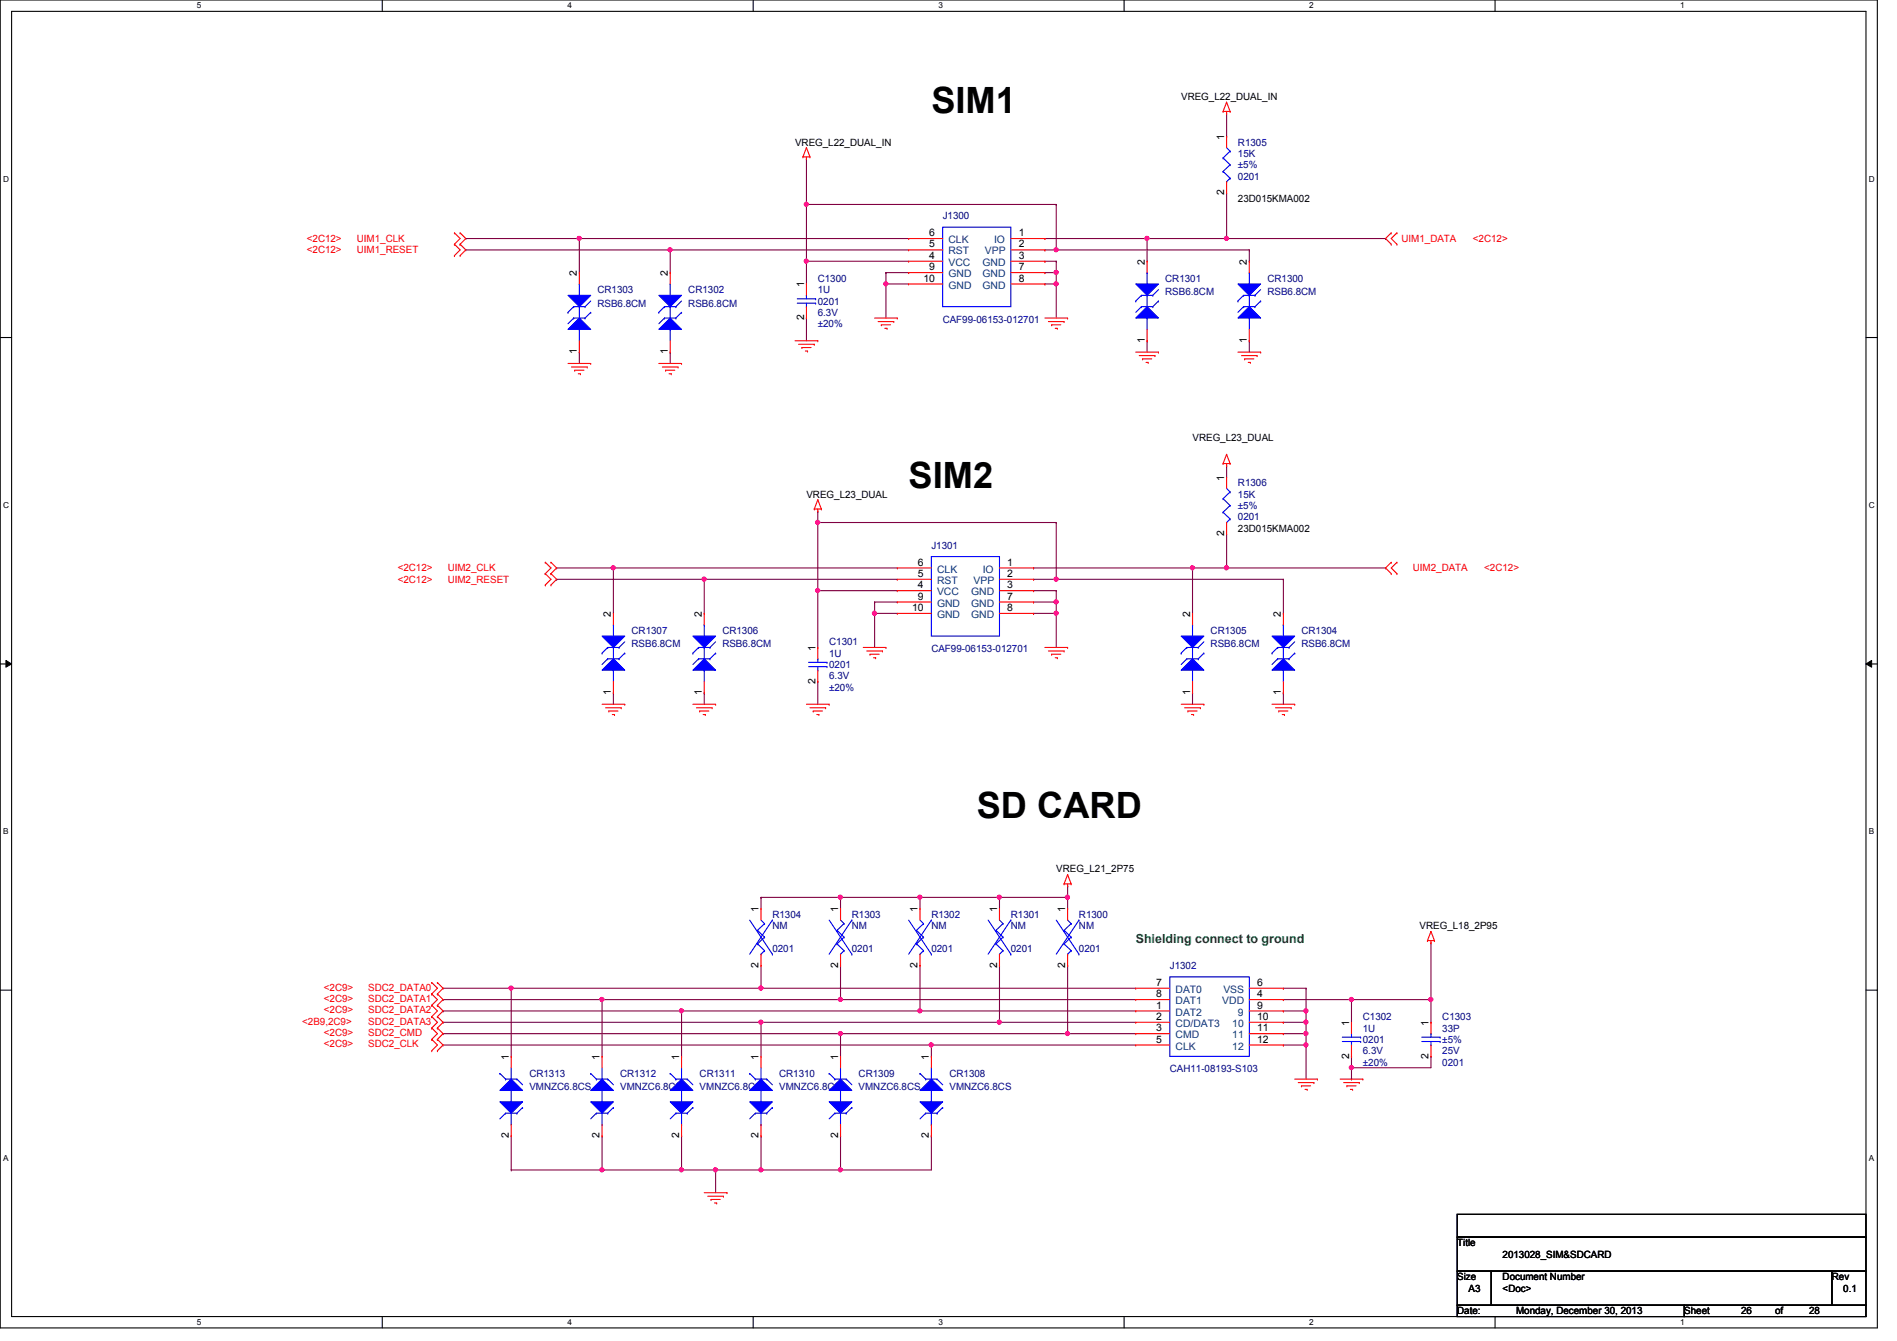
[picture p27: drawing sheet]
<svg xmlns="http://www.w3.org/2000/svg" width="297mm" height="210mm" viewBox="0 0 297 210" stroke-linecap="round" stroke-linejoin="round" font-family="sans-serif">
<defs><g id="words">
<g font-size="5.7">
<text x="145.8" y="17.7">SIM1</text>
<text x="142.3" y="76.4">SIM2</text>
<text x="152.9" y="128">SD CARD</text>
</g>
<text font-size="1.9" fill="#008000" x="177.8" y="147.6">Shielding connect to ground</text>
<g font-size="1.6">
<text x="185" y="15.7">VREG_L22_DUAL_IN</text>
<text x="124.5" y="22.8">VREG_L22_DUAL_IN</text>
<text x="191.7" y="21.9" transform="rotate(-90 191.7 21.9)">1</text>
<text x="191.7" y="30.6" transform="rotate(-90 191.7 30.6)">2</text>
<text x="193.8" y="31.7">23D015KMA002</text>
<text x="145.5" y="40.5">4</text>
<text x="145.5" y="38.7">5</text>
<text x="145.5" y="37">6</text>
<text x="159.5" y="37">1</text>
<text x="159.5" y="38.7">2</text>
<text x="159.5" y="40.5">3</text>
<text x="179.2" y="41.4" transform="rotate(-90 179.2 41.4)">2</text>
<text x="195.2" y="41.4" transform="rotate(-90 195.2 41.4)">2</text>
<text x="90.3" y="43.2" transform="rotate(-90 90.3 43.2)">2</text>
<text x="104.6" y="43.2" transform="rotate(-90 104.6 43.2)">2</text>
<text x="125.9" y="45" transform="rotate(-90 125.9 45)">1</text>
<text x="144.6" y="44.1">10</text>
<text x="145.5" y="42.3">9</text>
<text x="159.5" y="42.3">7</text>
<text x="159.5" y="44.1">8</text>
<text x="125.9" y="50.1" transform="rotate(-90 125.9 50.1)">2</text>
<text x="179.2" y="53.7" transform="rotate(-90 179.2 53.7)">1</text>
<text x="195.2" y="53.7" transform="rotate(-90 195.2 53.7)">1</text>
<text x="90.3" y="55.5" transform="rotate(-90 90.3 55.5)">1</text>
<text x="104.6" y="55.5" transform="rotate(-90 104.6 55.5)">1</text>
<text x="186.7" y="69">VREG_L23_DUAL</text>
<text x="126.3" y="77.9">VREG_L23_DUAL</text>
<text x="191.7" y="75.2" transform="rotate(-90 191.7 75.2)">1</text>
<text x="191.7" y="83.9" transform="rotate(-90 191.7 83.9)">2</text>
<text x="193.8" y="83.2">23D015KMA002</text>
<text x="143.7" y="88.5">6</text>
<text x="157.7" y="88.5">1</text>
<text x="142.8" y="95.6">10</text>
<text x="143.7" y="92.1">4</text>
<text x="143.7" y="90.3">5</text>
<text x="143.7" y="93.9">9</text>
<text x="157.7" y="90.3">2</text>
<text x="157.7" y="92.1">3</text>
<text x="157.7" y="93.9">7</text>
<text x="157.7" y="95.6">8</text>
<text x="95.7" y="96.6" transform="rotate(-90 95.7 96.6)">2</text>
<text x="109.9" y="96.6" transform="rotate(-90 109.9 96.6)">2</text>
<text x="127.7" y="101.9" transform="rotate(-90 127.7 101.9)">1</text>
<text x="186.3" y="96.6" transform="rotate(-90 186.3 96.6)">2</text>
<text x="200.6" y="96.6" transform="rotate(-90 200.6 96.6)">2</text>
<text x="127.7" y="107" transform="rotate(-90 127.7 107)">2</text>
<text x="95.7" y="108.8" transform="rotate(-90 95.7 108.8)">1</text>
<text x="109.9" y="108.8" transform="rotate(-90 109.9 108.8)">1</text>
<text x="186.3" y="108.8" transform="rotate(-90 186.3 108.8)">1</text>
<text x="200.6" y="108.8" transform="rotate(-90 200.6 108.8)">1</text>
<text x="165.4" y="136.6">VREG_L21_2P75</text>
<text x="118.8" y="142.8" transform="rotate(-90 118.8 142.8)">1</text>
<text x="131.2" y="142.8" transform="rotate(-90 131.2 142.8)">1</text>
<text x="143.7" y="142.8" transform="rotate(-90 143.7 142.8)">1</text>
<text x="156.1" y="142.8" transform="rotate(-90 156.1 142.8)">1</text>
<text x="166.8" y="142.8" transform="rotate(-90 166.8 142.8)">1</text>
<text x="222.3" y="145.5">VREG_L18_2P95</text>
<text x="118.8" y="151.5" transform="rotate(-90 118.8 151.5)">2</text>
<text x="131.2" y="151.5" transform="rotate(-90 131.2 151.5)">2</text>
<text x="143.7" y="151.5" transform="rotate(-90 143.7 151.5)">2</text>
<text x="156.1" y="151.5" transform="rotate(-90 156.1 151.5)">2</text>
<text x="166.8" y="151.5" transform="rotate(-90 166.8 151.5)">2</text>
<text x="181.1" y="154.3">7</text>
<text x="196.8" y="154.3">6</text>
<text x="181.1" y="157.9">1</text>
<text x="181.1" y="159.6">2</text>
<text x="181.1" y="161.4">3</text>
<text x="181.1" y="156.1">8</text>
<text x="196.8" y="156.1">4</text>
<text x="196.8" y="157.9">9</text>
<text x="196.8" y="159.6">10</text>
<text x="196.8" y="161.4">11</text>
<text x="211.2" y="160.6" transform="rotate(-90 211.2 160.6)">1</text>
<text x="223.7" y="160.6" transform="rotate(-90 223.7 160.6)">1</text>
<text x="79.7" y="165.9" transform="rotate(-90 79.7 165.9)">1</text>
<text x="93.9" y="165.9" transform="rotate(-90 93.9 165.9)">1</text>
<text x="106.3" y="165.9" transform="rotate(-90 106.3 165.9)">1</text>
<text x="118.8" y="165.9" transform="rotate(-90 118.8 165.9)">1</text>
<text x="131.2" y="165.9" transform="rotate(-90 131.2 165.9)">1</text>
<text x="145.5" y="165.9" transform="rotate(-90 145.5 165.9)">1</text>
<text x="181.1" y="163.2">5</text>
<text x="196.8" y="163.2">12</text>
<text x="211.2" y="165.7" transform="rotate(-90 211.2 165.7)">2</text>
<text x="223.7" y="165.7" transform="rotate(-90 223.7 165.7)">2</text>
<text x="79.7" y="178.1" transform="rotate(-90 79.7 178.1)">2</text>
<text x="93.9" y="178.1" transform="rotate(-90 93.9 178.1)">2</text>
<text x="106.3" y="178.1" transform="rotate(-90 106.3 178.1)">2</text>
<text x="118.8" y="178.1" transform="rotate(-90 118.8 178.1)">2</text>
<text x="131.2" y="178.1" transform="rotate(-90 131.2 178.1)">2</text>
<text x="145.5" y="178.1" transform="rotate(-90 145.5 178.1)">2</text>
<text x="228.2" y="195.1">Title</text>
<text x="235.3" y="196.8">2013028_SIM&amp;SDCARD</text>
<text x="228.2" y="200.4">Size</text>
<text x="230" y="202.2">A3</text>
<text x="235.3" y="200.4">Document Number</text>
<text x="235.3" y="202.2">&lt;Doc&gt;</text>
<text x="286.8" y="200.4">Rev</text>
<text x="288.6" y="202.2">0.1</text>
<text x="228.2" y="205.7">Date:</text>
<text x="237.4" y="205.7">Monday, December 30, 2013</text>
<text x="263.7" y="205.7">Sheet</text>
<text x="272.6" y="205.7">26</text>
<text x="278" y="205.7">of</text>
<text x="283.3" y="205.7">28</text>
</g>
<g font-size="1.6" fill="#000080">
<text x="193.8" y="22.8">R1305</text>
<text x="193.8" y="24.6">15K</text>
<text x="193.8" y="26.3">±5%</text>
<text x="193.8" y="28.1">0201</text>
<text x="147.6" y="34.3">J1300</text>
<text x="93.6" y="45.9">CR1303</text>
<text x="107.8" y="45.9">CR1302</text>
<text x="128.1" y="44.1">C1300</text>
<text x="128.1" y="45.9">1U</text>
<text x="128.1" y="47.7">0201</text>
<text x="182.5" y="44.1">CR1301</text>
<text x="182.5" y="46.2">RSB6.8CM</text>
<text x="198.5" y="44.1">CR1300</text>
<text x="198.5" y="46.2">RSB6.8CM</text>
<text x="93.6" y="48">RSB6.8CM</text>
<text x="107.8" y="48">RSB6.8CM</text>
<text x="128.1" y="49.4">6.3V</text>
<text x="128.1" y="51.2">±20%</text>
<text x="147.6" y="50.5">CAF99-06153-012701</text>
<text x="193.8" y="76.1">R1306</text>
<text x="193.8" y="77.9">15K</text>
<text x="193.8" y="79.7">±5%</text>
<text x="193.8" y="81.4">0201</text>
<text x="145.8" y="85.9">J1301</text>
<text x="98.9" y="99.2">CR1307</text>
<text x="98.9" y="101.3">RSB6.8CM</text>
<text x="113.1" y="99.2">CR1306</text>
<text x="113.1" y="101.3">RSB6.8CM</text>
<text x="129.8" y="101">C1301</text>
<text x="189.6" y="99.2">CR1305</text>
<text x="189.6" y="101.3">RSB6.8CM</text>
<text x="203.8" y="99.2">CR1304</text>
<text x="203.8" y="101.3">RSB6.8CM</text>
<text x="129.8" y="102.8">1U</text>
<text x="129.8" y="104.6">0201</text>
<text x="129.8" y="106.3">6.3V</text>
<text x="145.8" y="102.1">CAF99-06153-012701</text>
<text x="129.8" y="108.1">±20%</text>
<text x="120.9" y="143.7">R1304</text>
<text x="133.4" y="143.7">R1303</text>
<text x="145.8" y="143.7">R1302</text>
<text x="158.3" y="143.7">R1301</text>
<text x="168.9" y="143.7">R1300</text>
<text x="120.9" y="145.5">NM</text>
<text x="120.9" y="149">0201</text>
<text x="133.4" y="145.5">NM</text>
<text x="133.4" y="149">0201</text>
<text x="145.8" y="145.5">NM</text>
<text x="145.8" y="149">0201</text>
<text x="158.3" y="145.5">NM</text>
<text x="158.3" y="149">0201</text>
<text x="168.9" y="145.5">NM</text>
<text x="168.9" y="149">0201</text>
<text x="183.2" y="151.7">J1302</text>
<text x="213.4" y="159.7">C1302</text>
<text x="213.4" y="161.5">1U</text>
<text x="225.8" y="159.7">C1303</text>
<text x="225.8" y="161.5">33P</text>
<text x="183.2" y="167.9">CAH11-08193-S103</text>
<text x="213.4" y="163.2">0201</text>
<text x="213.4" y="165">6.3V</text>
<text x="213.4" y="166.8">±20%</text>
<text x="225.8" y="166.8">0201</text>
<text x="225.8" y="165">25V</text>
<text x="225.8" y="163.2">±5%</text>
<text x="82.9" y="168.6">CR1313</text>
<text x="82.9" y="170.7">VMNZC6.8CS</text>
<text x="97.1" y="168.6">CR1312</text>
<text x="97.1" y="170.7">VMNZC6.8CS</text>
<text x="109.6" y="168.6">CR1311</text>
<text x="109.6" y="170.7">VMNZC6.8CS</text>
<text x="122" y="168.6">CR1310</text>
<text x="122" y="170.7">VMNZC6.8CS</text>
<text x="134.4" y="168.6">CR1309</text>
<text x="134.4" y="170.7">VMNZC6.8CS</text>
<text x="148.7" y="168.6">CR1308</text>
<text x="148.7" y="170.7">VMNZC6.8CS</text>
</g>
<g font-size="1.6" fill="#f00">
<text x="48" y="37.9">&lt;2C12&gt;</text>
<text x="48" y="39.7">&lt;2C12&gt;</text>
<text x="55.9" y="37.9">UIM1_CLK</text>
<text x="55.9" y="39.7">UIM1_RESET</text>
<text x="219.5" y="37.9">UIM1_DATA</text>
<text x="230.6" y="37.9">&lt;2C12&gt;</text>
<text x="62.3" y="89.5">&lt;2C12&gt;</text>
<text x="70.1" y="89.5">UIM2_CLK</text>
<text x="221.2" y="89.5">UIM2_DATA</text>
<text x="232.4" y="89.5">&lt;2C12&gt;</text>
<text x="62.3" y="91.2">&lt;2C12&gt;</text>
<text x="70.1" y="91.2">UIM2_RESET</text>
<text x="50.7" y="155.1">&lt;2C9&gt;</text>
<text x="57.7" y="155.1">SDC2_DATA0</text>
<text x="47.3" y="160.4">&lt;2B9,2C9&gt;</text>
<text x="50.7" y="158.6">&lt;2C9&gt;</text>
<text x="50.7" y="156.8">&lt;2C9&gt;</text>
<text x="57.7" y="158.6">SDC2_DATA2</text>
<text x="57.7" y="160.4">SDC2_DATA3</text>
<text x="57.7" y="156.8">SDC2_DATA1</text>
<text x="50.7" y="162.2">&lt;2C9&gt;</text>
<text x="50.7" y="164">&lt;2C9&gt;</text>
<text x="57.7" y="162.2">SDC2_CMD</text>
<text x="57.7" y="164">SDC2_CLK</text>
</g>
<g font-size="1.6" fill="#004080">
<text x="148.5" y="41.6">VCC</text>
<text x="148.5" y="39.8">RST</text>
<text x="148.5" y="38.1">CLK</text>
<text x="153.8" y="41.6">GND</text>
<text x="154.2" y="39.8">VPP</text>
<text x="155.7" y="38.1">IO</text>
<text x="148.5" y="43.4">GND</text>
<text x="148.5" y="45.2">GND</text>
<text x="153.8" y="43.4">GND</text>
<text x="153.8" y="45.2">GND</text>
<text x="146.7" y="89.6">CLK</text>
<text x="153.9" y="89.6">IO</text>
<text x="146.7" y="93.2">VCC</text>
<text x="146.7" y="91.4">RST</text>
<text x="146.7" y="95">GND</text>
<text x="152.1" y="93.2">GND</text>
<text x="152.1" y="95">GND</text>
<text x="152.4" y="91.4">VPP</text>
<text x="146.7" y="96.7">GND</text>
<text x="152.1" y="96.7">GND</text>
<text x="184.1" y="155.4">DAT0</text>
<text x="191.6" y="155.4">VSS</text>
<text x="184.1" y="159">DAT2</text>
<text x="184.1" y="160.7">CD/DAT3</text>
<text x="184.1" y="157.2">DAT1</text>
<text x="191.4" y="157.2">VDD</text>
<text x="193" y="160.7">10</text>
<text x="193.8" y="159">9</text>
<text x="184.1" y="162.5">CMD</text>
<text x="184.1" y="164.3">CLK</text>
<text x="193" y="162.5">11</text>
<text x="193" y="164.3">12</text>
</g>
<g font-size="1.3">
<text x="30.8" y="1.3">5</text>
<text x="88.9" y="1.3">4</text>
<text x="146.9" y="1.3">3</text>
<text x="205" y="1.3">2</text>
<text x="263.1" y="1.3">1</text>
<text x=".5" y="28.4">D</text>
<text x="292.6" y="28.4">D</text>
<text x=".5" y="79.5">C</text>
<text x="292.6" y="79.5">C</text>
<text x=".5" y="130.6">B</text>
<text x="292.6" y="130.6">B</text>
<text x=".5" y="181.7">A</text>
<text x="292.6" y="181.7">A</text>
<text x="30.8" y="207.4">5</text>
<text x="88.9" y="207.4">4</text>
<text x="146.9" y="207.4">3</text>
<text x="205" y="207.4">2</text>
<text x="263.1" y="207.4">1</text>
</g>
</g></defs>
<path d="M0 0h294v207.9h-294zM1.8 1.8h290.4v204.3h-290.4z" fill="none" stroke="#000" stroke-width=".17"/>
<g fill="#fff">
<path d="M30.8 .2h.7v1.4h-.7z"/>
<path d="M30.8 206.2h.7v1.4h-.7z"/>
</g>
<path d="M59.9 0v1.8M59.9 206.1v1.8" fill="none" stroke="#000" stroke-width=".17"/>
<g fill="#fff">
<path d="M88.9 .2h.6v1.4h-.6z"/>
<path d="M88.9 206.2h.6v1.4h-.6z"/>
</g>
<path d="M117.9 0v1.8M117.9 206.1v1.8" fill="none" stroke="#000" stroke-width=".17"/>
<g fill="#fff">
<path d="M146.9 .2h.7v1.4h-.7z"/>
<path d="M146.9 206.2h.7v1.4h-.7z"/>
</g>
<path d="M176 0v1.8M176 206.1v1.8" fill="none" stroke="#000" stroke-width=".17"/>
<g fill="#fff">
<path d="M205 .2h.7v1.4h-.7z"/>
<path d="M205 206.2h.7v1.4h-.7z"/>
</g>
<path d="M234.1 0v1.8M234.1 206.1v1.8" fill="none" stroke="#000" stroke-width=".17"/>
<g fill="#fff">
<path d="M263.1 .2h.7v1.4h-.7z"/>
<path d="M263.1 206.2h.7v1.4h-.7z"/>
<path d="M.5 27.3h.9v1.4h-.9z"/>
<path d="M292.6 27.3h.9v1.4h-.9z"/>
<path d="M.5 78.4h.9v1.4h-.9z"/>
<path d="M292.6 78.4h.9v1.4h-.9z"/>
</g>
<path d="M0 52.8h1.8M292.2 52.8h1.8" fill="none" stroke="#000" stroke-width=".17"/>
<g fill="#fff">
<path d="M.5 129.5h.8v1.4h-.8z"/>
<path d="M292.6 129.5h.9v1.4h-.9z"/>
</g>
<path d="M0 103.9h1.8M292.2 103.9h1.8" fill="none" stroke="#000" stroke-width=".17"/>
<path d="M.9 103.4l.9 .5-.9 .5zM292.2 103.9l.9-.5v1z" fill="#000"/>
<path d="M.9 103.4l.9 .5-.9 .5zM292.2 103.9l.9-.5v1z" fill="none" stroke="#000" stroke-width=".16"/>
<g fill="#fff">
<path d="M.5 180.5h.8v1.4h-.8z"/>
<path d="M292.6 180.5h.9v1.4h-.9z"/>
</g>
<path d="M0 155h1.8M292.2 155h1.8" fill="none" stroke="#000" stroke-width=".17"/>
<g fill="none" stroke="#800040" stroke-width=".17">
<path d="M161.8 90.7h.1M161.8 90.7h39.2M165.4 81.8h.1M165.4 90.7h.1M165.4 81.8v8.9M186.7 88.9h.1M186.7 88.9v7.1M186.7 88.9h5.4M192.1 88.9h.1M201 90.7h.1M201 90.7v5.3M186.7 108.5h.1"/>
<path d="M186.7 108.5v1.7M201 108.5h.1M201 108.5v1.7"/>
</g>
<circle cx="165.4" cy="90.7" r=".32" fill="#f0f"/>
<circle cx="165.4" cy="90.7" r=".32" fill="none" stroke="#f0f" stroke-width=".17"/>
<path d="M128.1 81.8h.1M128.1 81.8h37.3" fill="none" stroke="#800040" stroke-width=".17"/>
<circle cx="128" cy="81.8" r=".32" fill="#f0f"/>
<circle cx="128" cy="81.8" r=".32" fill="none" stroke="#f0f" stroke-width=".17"/>
<path d="M110.3 90.7h.1M110.3 90.7v5.3M110.3 90.7h30.2M128.1 81.8h.1M128.1 81.8v10.7" fill="none" stroke="#800040" stroke-width=".17"/>
<circle cx="110.3" cy="90.7" r=".32" fill="#f0f"/>
<circle cx="110.3" cy="90.7" r=".32" fill="none" stroke="#f0f" stroke-width=".17"/>
<path d="M96.1 88.9h.1M96.1 88.9v7.1M96.1 88.9h44.4" fill="none" stroke="#800040" stroke-width=".17"/>
<circle cx="96" cy="88.9" r=".32" fill="#f0f"/>
<circle cx="96" cy="88.9" r=".32" fill="none" stroke="#f0f" stroke-width=".17"/>
<g fill="none" stroke="#800040" stroke-width=".17">
<path d="M126.3 32h.1M126.3 32v8.9M163.6 37.3h.1M163.6 37.3h16M163.6 40.9h.1M163.6 40.9h1.8M87.2 88.9h.1M87.2 90.7h.1M87.2 88.9h8.9M87.2 90.7h23.1M161.8 92.5h.1M161.8 88.9h.1"/>
<path d="M161.8 92.5h3.6M161.8 88.9h24.9"/>
</g>
<circle cx="186.7" cy="88.9" r=".32" fill="#f0f"/>
<circle cx="186.7" cy="88.9" r=".32" fill="none" stroke="#f0f" stroke-width=".17"/>
<path d="M72.9 37.3h.1M72.9 37.3h69.4M90.7 37.3h.1" fill="none" stroke="#800040" stroke-width=".17"/>
<circle cx="90.7" cy="37.3" r=".32" fill="#f0f"/>
<circle cx="90.7" cy="37.3" r=".32" fill="none" stroke="#f0f" stroke-width=".17"/>
<path d="M72.9 39.1h.1M72.9 39.1h32" fill="none" stroke="#800040" stroke-width=".17"/>
<circle cx="104.9" cy="39.1" r=".32" fill="#f0f"/>
<circle cx="104.9" cy="39.1" r=".32" fill="none" stroke="#f0f" stroke-width=".17"/>
<path d="M104.9 39.1h.1M104.9 39.1h37.4M126.3 40.9h.1M126.3 40.9h16" fill="none" stroke="#800040" stroke-width=".17"/>
<circle cx="126.3" cy="40.9" r=".32" fill="#f0f"/>
<circle cx="126.3" cy="40.9" r=".32" fill="none" stroke="#f0f" stroke-width=".17"/>
<path d="M126.3 24.9h.1M126.3 24.9v7.1M126.3 40.9h.1M126.3 49.8h.1M126.3 40.9v3.5M126.3 49.8v3.5M138.7 42.7h.1M138.7 44.4h.1M138.7 42.7v7.1M138.7 44.4h3.6" fill="none" stroke="#800040" stroke-width=".17"/>
<circle cx="138.7" cy="44.4" r=".32" fill="#f0f"/>
<circle cx="138.7" cy="44.4" r=".32" fill="none" stroke="#f0f" stroke-width=".17"/>
<path d="M163.6 42.7h.1M165.4 40.9h.1M165.4 40.9v1.8h-1.8" fill="none" stroke="#800040" stroke-width=".17"/>
<circle cx="165.4" cy="42.6" r=".32" fill="#f0f"/>
<circle cx="165.4" cy="42.6" r=".32" fill="none" stroke="#f0f" stroke-width=".17"/>
<path d="M163.6 44.4h.1M165.4 42.7h.1M165.4 42.7v1.7h-1.8" fill="none" stroke="#800040" stroke-width=".17"/>
<circle cx="165.4" cy="44.4" r=".32" fill="#f0f"/>
<circle cx="165.4" cy="44.4" r=".32" fill="none" stroke="#f0f" stroke-width=".17"/>
<path d="M126.3 32h.1M126.3 32h39.1M163.6 39.1h.1M165.4 32h.1M165.4 32v7.1h-1.8M165.4 44.4h.1M165.4 44.4v5.4" fill="none" stroke="#800040" stroke-width=".17"/>
<circle cx="126.3" cy="32" r=".32" fill="#f0f"/>
<circle cx="126.3" cy="32" r=".32" fill="none" stroke="#f0f" stroke-width=".17"/>
<path d="M165.4 39.1h.1M165.4 39.1h30.2" fill="none" stroke="#800040" stroke-width=".17"/>
<circle cx="165.4" cy="39.1" r=".32" fill="#f0f"/>
<circle cx="165.4" cy="39.1" r=".32" fill="none" stroke="#f0f" stroke-width=".17"/>
<path d="M90.7 37.3h.1M90.7 37.3v5.4M104.9 39.1h.1M104.9 39.1v3.6M179.6 37.3h.1M179.6 37.3v3.6M179.6 37.3h12.5M192.1 37.3h.1M138.7 42.7h.1M138.7 42.7h3.6" fill="none" stroke="#800040" stroke-width=".17"/>
<circle cx="179.6" cy="37.3" r=".32" fill="#f0f"/>
<circle cx="179.6" cy="37.3" r=".32" fill="none" stroke="#f0f" stroke-width=".17"/>
<circle cx="192" cy="37.3" r=".32" fill="#f0f"/>
<circle cx="192" cy="37.3" r=".32" fill="none" stroke="#f0f" stroke-width=".17"/>
<path d="M195.6 39.1h.1M195.6 39.1v1.8M90.7 55.1h.1M90.7 55.1v1.8M104.9 55.1h.1M104.9 55.1v1.8M179.6 53.3h.1M179.6 53.3v1.8M195.6 53.3h.1M195.6 53.3v1.8M128.1 92.5h.1M128.1 92.5h12.4" fill="none" stroke="#800040" stroke-width=".17"/>
<circle cx="128" cy="92.4" r=".32" fill="#f0f"/>
<circle cx="128" cy="92.4" r=".32" fill="none" stroke="#f0f" stroke-width=".17"/>
<path d="M128.1 80h.1M128.1 92.5h.1M128.1 80v1.8M128.1 92.5v8.8M136.9 94.2h.1M136.9 96h.1M136.9 94.2h3.6M136.9 94.2v7.1M136.9 96h3.6M128.1 106.7h.1M128.1 106.7v3.5" fill="none" stroke="#800040" stroke-width=".17"/>
<circle cx="136.9" cy="96" r=".32" fill="#f0f"/>
<circle cx="136.9" cy="96" r=".32" fill="none" stroke="#f0f" stroke-width=".17"/>
<path d="M165.4 92.5h.1M165.4 92.5v1.7" fill="none" stroke="#800040" stroke-width=".17"/>
<circle cx="165.4" cy="94.2" r=".32" fill="#f0f"/>
<circle cx="165.4" cy="94.2" r=".32" fill="none" stroke="#f0f" stroke-width=".17"/>
<path d="M161.8 94.2h.1M161.8 96h.1M161.8 94.2h3.6M165.4 94.2h.1M165.4 94.2v1.8h-3.6" fill="none" stroke="#800040" stroke-width=".17"/>
<circle cx="165.4" cy="96" r=".32" fill="#f0f"/>
<circle cx="165.4" cy="96" r=".32" fill="none" stroke="#f0f" stroke-width=".17"/>
<path d="M165.4 96h.1M165.4 96v5.3M96.1 108.5h.1M96.1 108.5v1.7M110.3 108.5h.1M110.3 108.5v1.7M201 161.8h.1M201 161.8h3.5" fill="none" stroke="#800040" stroke-width=".17"/>
<circle cx="204.5" cy="161.8" r=".32" fill="#f0f"/>
<circle cx="204.5" cy="161.8" r=".32" fill="none" stroke="#f0f" stroke-width=".17"/>
<path d="M69.4 158.2h.1M69.4 158.2h37.3" fill="none" stroke="#800040" stroke-width=".17"/>
<circle cx="106.7" cy="158.2" r=".32" fill="#f0f"/>
<circle cx="106.7" cy="158.2" r=".32" fill="none" stroke="#f0f" stroke-width=".17"/>
<path d="M69.4 156.5h.1M69.4 154.7h.1M69.4 156.5h24.9M69.4 154.7h10.6M69.4 161.8h.1M69.4 161.8h62.2" fill="none" stroke="#800040" stroke-width=".17"/>
<circle cx="80" cy="154.7" r=".32" fill="#f0f"/>
<circle cx="80" cy="154.7" r=".32" fill="none" stroke="#f0f" stroke-width=".17"/>
<path d="M201 158.2h.1M201 158.2h3.5M204.5 158.2h.1M204.5 158.2v1.8h-3.5M201 160h.1" fill="none" stroke="#800040" stroke-width=".17"/>
<circle cx="204.5" cy="160" r=".32" fill="#f0f"/>
<circle cx="204.5" cy="160" r=".32" fill="none" stroke="#f0f" stroke-width=".17"/>
<path d="M201 163.6h.1M201 163.6h3.5M204.5 160h.1M204.5 160v1.8" fill="none" stroke="#800040" stroke-width=".17"/>
<circle cx="204.5" cy="163.5" r=".32" fill="#f0f"/>
<circle cx="204.5" cy="163.5" r=".32" fill="none" stroke="#f0f" stroke-width=".17"/>
<g fill="none" stroke="#800040" stroke-width=".17">
<path d="M201 156.5h.1M201 154.7h.1M201 156.5h10.6M201 154.7h3.5M204.5 154.7h.1M204.5 154.7v3.5M224.1 147.6h.1M224.1 147.6v8.9M69.4 160h.1M69.4 163.6h.1M69.4 160h49.8M69.4 163.6h76.4"/>
<path d="M204.5 161.8h.1M204.5 163.6h.1M204.5 161.8v7.1"/>
</g>
<circle cx="204.5" cy="158.2" r=".32" fill="#f0f"/>
<circle cx="204.5" cy="158.2" r=".32" fill="none" stroke="#f0f" stroke-width=".17"/>
<path d="M211.6 156.5h.1M211.6 156.5v3.5M211.6 165.4h.1M211.6 165.4v1.7" fill="none" stroke="#800040" stroke-width=".17"/>
<circle cx="211.6" cy="156.4" r=".32" fill="#f0f"/>
<circle cx="211.6" cy="156.4" r=".32" fill="none" stroke="#f0f" stroke-width=".17"/>
<path d="M167.2 151.1h.1M167.2 151.1v10.7M211.6 156.5h.1M211.6 156.5h12.5M131.6 161.8h.1M131.6 161.8h46.2M167.2 161.8h.1" fill="none" stroke="#800040" stroke-width=".17"/>
<circle cx="167.1" cy="161.8" r=".32" fill="#f0f"/>
<circle cx="167.1" cy="161.8" r=".32" fill="none" stroke="#f0f" stroke-width=".17"/>
<circle cx="131.6" cy="161.8" r=".32" fill="#f0f"/>
<circle cx="131.6" cy="161.8" r=".32" fill="none" stroke="#f0f" stroke-width=".17"/>
<path d="M167.2 138.7h.1M167.2 138.7v1.8M80 154.7h.1M80 154.7h39.2M94.3 156.5h.1M94.3 156.5h37.3M106.7 158.2h.1M106.7 158.2h37.4M119.2 160h.1M119.2 160h37.3" fill="none" stroke="#800040" stroke-width=".17"/>
<circle cx="156.5" cy="160" r=".32" fill="#f0f"/>
<circle cx="156.5" cy="160" r=".32" fill="none" stroke="#f0f" stroke-width=".17"/>
<circle cx="119.1" cy="160" r=".32" fill="#f0f"/>
<circle cx="119.1" cy="160" r=".32" fill="none" stroke="#f0f" stroke-width=".17"/>
<path d="M80 154.7h.1M80 154.7v10.7M94.3 156.5h.1M94.3 156.5v8.9M156.5 160h.1M156.5 160h21.3" fill="none" stroke="#800040" stroke-width=".17"/>
<circle cx="94.2" cy="156.4" r=".32" fill="#f0f"/>
<circle cx="94.2" cy="156.4" r=".32" fill="none" stroke="#f0f" stroke-width=".17"/>
<path d="M106.7 158.2h.1M106.7 158.2v7.2M119.2 160h.1M119.2 160v5.4M131.6 161.8h.1M131.6 161.8v3.6M145.8 163.6h.1M145.8 163.6v1.8M145.8 163.6h32" fill="none" stroke="#800040" stroke-width=".17"/>
<circle cx="145.8" cy="163.5" r=".32" fill="#f0f"/>
<circle cx="145.8" cy="163.5" r=".32" fill="none" stroke="#f0f" stroke-width=".17"/>
<path d="M80 177.8h.1M80 177.8v5.3M80 183.1h.1M80 183.1h14.3" fill="none" stroke="#800040" stroke-width=".17"/>
<circle cx="94.2" cy="183.1" r=".32" fill="#f0f"/>
<circle cx="94.2" cy="183.1" r=".32" fill="none" stroke="#f0f" stroke-width=".17"/>
<path d="M119.2 177.8h.1M119.2 177.8v5.3M131.6 177.8h.1M131.6 177.8v5.3M145.8 177.8h.1M145.8 177.8v5.3h-33.7M112.1 183.1h.1M112.1 183.1v3.6M119.2 183.1h.1M131.6 183.1h.1" fill="none" stroke="#800040" stroke-width=".17"/>
<circle cx="131.6" cy="183.1" r=".32" fill="#f0f"/>
<circle cx="131.6" cy="183.1" r=".32" fill="none" stroke="#f0f" stroke-width=".17"/>
<circle cx="119.1" cy="183.1" r=".32" fill="#f0f"/>
<circle cx="119.1" cy="183.1" r=".32" fill="none" stroke="#f0f" stroke-width=".17"/>
<path d="M106.7 177.8h.1M106.7 177.8v5.3M106.7 183.1h.1M106.7 183.1h5.4" fill="none" stroke="#800040" stroke-width=".17"/>
<circle cx="112" cy="183.1" r=".32" fill="#f0f"/>
<circle cx="112" cy="183.1" r=".32" fill="none" stroke="#f0f" stroke-width=".17"/>
<circle cx="106.7" cy="183.1" r=".32" fill="#f0f"/>
<circle cx="106.7" cy="183.1" r=".32" fill="none" stroke="#f0f" stroke-width=".17"/>
<path d="M144.1 151.1h.1M144.1 158.2h.1M144.1 151.1v7.1M144.1 158.2h33.7M156.5 151.1h.1M156.5 151.1v8.9M94.3 177.8h.1M94.3 177.8v5.3M94.3 183.1h.1M94.3 183.1h12.4" fill="none" stroke="#800040" stroke-width=".17"/>
<circle cx="144" cy="158.2" r=".32" fill="#f0f"/>
<circle cx="144" cy="158.2" r=".32" fill="none" stroke="#f0f" stroke-width=".17"/>
<path d="M131.6 151.1h.1M131.6 156.5h.1M131.6 151.1v5.4M131.6 156.5h46.2" fill="none" stroke="#800040" stroke-width=".17"/>
<circle cx="131.6" cy="156.4" r=".32" fill="#f0f"/>
<circle cx="131.6" cy="156.4" r=".32" fill="none" stroke="#f0f" stroke-width=".17"/>
<path d="M119.2 151.1h.1M119.2 154.7h.1M119.2 151.1v3.6M119.2 154.7h58.6" fill="none" stroke="#800040" stroke-width=".17"/>
<circle cx="119.1" cy="154.7" r=".32" fill="#f0f"/>
<circle cx="119.1" cy="154.7" r=".32" fill="none" stroke="#f0f" stroke-width=".17"/>
<path d="M119.2 140.5h.1M119.2 140.5v1.7M119.2 140.5h12.4" fill="none" stroke="#800040" stroke-width=".17"/>
<circle cx="131.6" cy="140.4" r=".32" fill="#f0f"/>
<circle cx="131.6" cy="140.4" r=".32" fill="none" stroke="#f0f" stroke-width=".17"/>
<path d="M156.5 140.5h.1M156.5 140.5v1.7M156.5 140.5h10.7M167.2 140.5h.1M167.2 140.5v1.7" fill="none" stroke="#800040" stroke-width=".17"/>
<circle cx="167.1" cy="140.4" r=".32" fill="#f0f"/>
<circle cx="167.1" cy="140.4" r=".32" fill="none" stroke="#f0f" stroke-width=".17"/>
<path d="M144.1 140.5h.1M144.1 140.5v1.7M144.1 140.5h12.4" fill="none" stroke="#800040" stroke-width=".17"/>
<circle cx="156.5" cy="140.4" r=".32" fill="#f0f"/>
<circle cx="156.5" cy="140.4" r=".32" fill="none" stroke="#f0f" stroke-width=".17"/>
<circle cx="144" cy="140.4" r=".32" fill="#f0f"/>
<circle cx="144" cy="140.4" r=".32" fill="none" stroke="#f0f" stroke-width=".17"/>
<path d="M131.6 140.5h.1M131.6 140.5v1.7M131.6 140.5h12.5M224.1 156.5v3.5M224.1 160h.1" fill="none" stroke="#800040" stroke-width=".17"/>
<circle cx="224" cy="156.4" r=".32" fill="#f0f"/>
<circle cx="224" cy="156.4" r=".32" fill="none" stroke="#f0f" stroke-width=".17"/>
<path d="M211.6 167.1h.1M224.1 165.4h.1M224.1 165.4v1.7h-12.5" fill="none" stroke="#800040" stroke-width=".17"/>
<circle cx="211.6" cy="167.1" r=".32" fill="#f0f"/>
<circle cx="211.6" cy="167.1" r=".32" fill="none" stroke="#f0f" stroke-width=".17"/>
<g fill="none" stroke="#800040" stroke-width=".17">
<path d="M192.1 17.8v3.5M192.1 21.3h.1M192.1 37.3h.1M192.1 30.2v7.1M192.1 37.3h24.9M217 37.3h.1M192.1 72.9h.1M192.1 72.9v1.8M192.1 88.9h.1M192.1 83.6v5.3M192.1 88.9h24.9M217 88.9h.1"/>
<path d="M211.6 168.9h.1M211.6 167.1v1.8"/>
</g>
<circle cx="192" cy="88.9" r=".32" fill="#f0f"/>
<circle cx="192" cy="88.9" r=".32" fill="none" stroke="#f0f" stroke-width=".17"/>
<g fill="none" stroke="#f00" stroke-width=".17">
<path d="M191.5 17.4h.1M191.5 17.4h1.1M192.1 17.8h.1M192.1 16h.1M192.1 17.4v.4M192.1 16l-.6 1.4M192.1 16l.5 1.4M192.6 17.4h.1M71.2 38.2h.1M71.2 36.4h.1M71.2 36.4l.8 .9-.8 .9M71.2 38.2l.8 .9-.8 .9"/>
<path d="M72 36.4h.1M72 38.2h.1M72 36.4l.9 .9-.9 .9M72 38.2l.9 .9-.9 .9M125.7 24.6h.1M125.7 24.6h1.1M126.3 24.9h.1M126.3 23.1h.1M126.3 24.6v.3M126.3 23.1l-.6 1.5M126.3 23.1l.5 1.5M126.8 24.6h.1"/>
<path d="M217.8 36.4h.1M217.8 38.2h.1M217.8 36.4l-.8 .9 .8 .9M218.7 38.2h.1M218.7 36.4h.1M218.7 36.4l-.9 .9 .9 .9M71.2 40h.1M72 40h.1M88.9 56.9h3.6M89.5 57.4h2.4M90 58h.1M90 58h1.4"/>
<path d="M90.5 58.5h.4M90.9 58.5h.1M91.9 57.4h.1M92.5 56.9h.1M103.2 56.9h3.5M103.7 57.4h2.5M104.2 58h.1M104.2 58h1.5M104.8 58.5h.3M105.1 58.5h.1M106.2 57.4h.1M106.7 56.9h.1"/>
<path d="M124.5 53.3h3.6M125 53.9h2.5M125.6 54.4h.1M125.6 54.4h1.4M126.1 54.9h.3M126.4 54.9h.1M127.5 53.9h.1M128.1 53.3h.1M136.9 49.8h3.6M137.5 50.3h2.5M138 50.8h.1M138 50.8h1.4"/>
<path d="M138.6 51.4h.3M138.9 51.4h.1M140 50.3h.1M140.5 49.8h.1M163.6 49.8h3.6M164.2 50.3h2.4M164.7 50.8h.1M164.7 50.8h1.4M165.2 51.4h.4M165.6 51.4h.1M166.6 50.3h.1M167.2 49.8h.1"/>
<path d="M177.8 55.1h3.6M178.4 55.7h2.4M178.9 56.2h.1M178.9 56.2h1.4M179.4 56.7h.4M179.8 56.7h.1M180.8 55.7h.1M181.4 55.1h.1M193.8 55.1h3.6M194.4 55.7h2.4M194.9 56.2h.1M194.9 56.2h1.4"/>
<path d="M195.4 56.7h.4M195.8 56.7h.1M196.8 55.7h.1M197.4 55.1h.1M127.5 79.7h.1M127.5 79.7h1.1M128.1 78.2h.1M128.1 79.7v.3M128.1 78.2l-.6 1.5M128.1 78.2l.5 1.5M128.6 79.7h.1M191.5 72.6h.1"/>
<path d="M191.5 72.6h1.1M192.1 72.9h.1M192.1 71.1h.1M192.1 72.6v.3M192.1 71.1l-.6 1.5M192.1 71.1l.5 1.5M192.6 72.6h.1M85.4 89.8h.1M85.4 88h.1M85.4 91.6h.1M85.4 88l.9 .9-.9 .9M85.4 89.8l.9 .9-.9 .9"/>
<path d="M86.3 88h.1M86.3 89.8h.1M86.3 91.6h.1M86.3 88l.9 .9-.9 .9M86.3 89.8l.9 .9-.9 .9M128.1 80h.1M217.8 88h.1M217.8 89.8h.1M217.8 88l-.8 .9 .8 .9M218.7 89.8h.1M218.7 88h.1M218.7 88l-.9 .9 .9 .9"/>
<path d="M94.3 110.2h3.5M94.8 110.8h2.5M95.3 111.3h.1M95.3 111.3h1.5M95.9 111.8h.3M96.2 111.8h.1M97.3 110.8h.1M97.8 110.2h.1M108.5 110.2h3.6M109 110.8h2.5M109.6 111.3h.1M109.6 111.3h1.4"/>
<path d="M110.1 111.8h.3M110.4 111.8h.1M111.5 110.8h.1M112.1 110.2h.1M126.3 110.2h3.5M126.8 110.8h2.5M127.3 111.3h.1M127.3 111.3h1.5M127.9 111.8h.3M128.2 111.8h.1M129.3 110.8h.1M129.8 110.2h.1"/>
<path d="M135.2 101.3h3.5M135.7 101.9h2.5M136.2 102.4h.1M136.2 102.4h1.5M136.8 103h.3M137.1 103h.1M138.2 101.9h.1M138.7 101.3h.1M163.6 101.3h3.6M164.2 101.9h2.4M164.7 102.4h.1M164.7 102.4h1.4"/>
<path d="M165.2 103h.4M165.6 103h.1M166.6 101.9h.1M167.2 101.3h.1M185 110.2h3.5M185.5 110.8h2.5M186 111.3h.1M186 111.3h1.4M186.6 111.8h.3M186.9 111.8h.1M188 110.8h.1M188.5 110.2h.1"/>
<path d="M199.2 110.2h3.5M199.7 110.8h2.5M200.2 111.3h.1M200.2 111.3h1.5M200.8 111.8h.3M201.1 111.8h.1M202.2 110.8h.1M202.7 110.2h.1M166.6 138.3h.1M166.6 138.3h1.1M167.2 138.7h.1M167.2 136.9h.1"/>
<path d="M167.2 138.3v.4M167.2 136.9l-.6 1.4M167.2 136.9l.5 1.4M167.7 138.3h.1M67.6 157.4h.1M67.6 159.1h.1M67.6 153.8h.1M67.6 155.6h.1M67.6 157.4l.9 .8-.9 .9M67.6 159.1l.9 .9-.9 .9M67.6 153.8l.9 .9-.9 .9M67.6 155.6l.9 .9-.9 .9"/>
<path d="M68.5 159.1h.1M68.5 157.4h.1M68.5 155.6h.1M68.5 153.8h.1M68.5 157.4l.9 .8-.9 .9M68.5 159.1l.9 .9-.9 .9M68.5 153.8l.9 .9-.9 .9M68.5 155.6l.9 .9-.9 .9M223.5 147.2h.1M223.5 147.2h1.1M224.1 147.6h.1M224.1 145.8h.1"/>
<path d="M224.1 147.2v.4M224.1 145.8l-.6 1.4M224.1 145.8l.5 1.4M224.6 147.2h.1M67.6 160.9h.1M67.6 162.7h.1M67.6 164.5h.1M67.6 160.9l.9 .9-.9 .9M67.6 162.7l.9 .9-.9 .9M68.5 160.9h.1M68.5 162.7h.1M68.5 164.5h.1"/>
<path d="M68.5 160.9l.9 .9-.9 .9M68.5 162.7l.9 .9-.9 .9M202.7 168.9h3.6M203.3 169.5h2.4M203.8 170h.1M203.8 170h1.4M204.3 170.5h.4M204.7 170.5h.1M205.7 169.5h.1M206.3 168.9h.1M209.8 168.9h3.6M210.4 169.5h2.4"/>
<path d="M210.9 170h.1M210.9 170h1.4M211.5 170.5h.3M211.8 170.5h.1M212.8 169.5h.1M213.4 168.9h.1M110.3 186.7h3.5M110.8 187.2h2.5M111.3 187.7h.1M111.3 187.7h1.5M111.9 188.3h.3M112.2 188.3h.1"/>
<path d="M113.3 187.2h.1M113.8 186.7h.1"/>
</g>
<path d="M228.2 190.1h64v3.5h-64zM228.2 193.6h64v5.4h-64zM228.2 199h5.3v5.3h-5.3zM233.5 199h53.3v5.3h-53.3zM286.8 199h5.4v5.3h-5.4zM228.2 204.3h35.5v1.8h-35.5zM263.7 204.3h28.5v1.8h-28.5z" fill="none" stroke="#000" stroke-width=".17"/>
<path d="M92.5 170.7l1.8-1.8 1.8 1.8z" fill="#00f"/>
<path d="M92.5 170.7l1.8-1.8 1.8 1.8zM92.5 168h.1M92.5 168l.9 .9M93.4 168.9h.1M93.4 168.9h1.8M94.3 168.9h.1M94.3 172.5h.1M94.3 167.1v1.8M94.3 170.7v1.8M95.2 168.9h.1M95.2 168.9l.9 .9" fill="none" stroke="#00f" stroke-width=".17"/>
<path d="M92.5 172.5h3.6l-1.8 1.7z" fill="#00f"/>
<g fill="none" stroke="#00f" stroke-width=".17">
<path d="M129.8 144l3.6 5.4M131.1 145.6h.1M131.1 147.7h.1M131.1 145.6l1.1 1.1M131.1 147.7l1.1 1.1M131.6 149.4h.1M131.6 144l.6 .6M132.2 144.6h.1M132.2 146.7h.1M132.2 148.8h.1M132.2 144.6l-1.1 1M132.2 146.7l-1.1 1"/>
<path d="M132.2 148.8l-.6 .6M133.4 144h.1M133.4 149.4h.1M133.4 144l-3.6 5.4M92.5 172.5h3.6l-1.8 1.7zM93.4 174.2h.1M93.4 174.2l-.9 .9M93.4 174.2h1.8M94.3 176h.1M94.3 174.2v1.8M95.2 174.2h.1M96.1 173.4h.1"/>
<path d="M96.1 173.4l-.9 .8"/>
</g>
<path d="M131.6 142.2h.1M131.6 151.1h.1M131.6 142.2v1.8M131.6 149.4v1.7M94.3 165.4h.1M94.3 177.8h.1M94.3 165.4v1.7M94.3 176v1.8" fill="none" stroke="#f00" stroke-width=".17"/>
<path d="M104.9 170.7l1.8-1.8 1.8 1.8z" fill="#00f"/>
<path d="M104.9 170.7l1.8-1.8 1.8 1.8zM104.9 168h.1M104.9 168l.9 .9M105.8 168.9h.1M105.8 168.9h1.8M106.7 168.9h.1M106.7 172.5h.1M106.7 167.1v1.8M106.7 170.7v1.8M107.6 168.9h.1M107.6 168.9l.9 .9" fill="none" stroke="#00f" stroke-width=".17"/>
<path d="M104.9 172.5h3.6l-1.8 1.7z" fill="#00f"/>
<path d="M104.9 172.5h3.6l-1.8 1.7zM105.8 174.2h.1M105.8 174.2l-.9 .9M105.8 174.2h1.8M106.7 176h.1M106.7 174.2v1.8M107.6 174.2h.1M108.5 173.4h.1M108.5 173.4l-.9 .8" fill="none" stroke="#00f" stroke-width=".17"/>
<path d="M106.7 165.4h.1M106.7 177.8h.1M106.7 165.4v1.7M106.7 176v1.8" fill="none" stroke="#f00" stroke-width=".17"/>
<path d="M88.9 51.6l1.8-1.8 1.8 1.8z" fill="#00f"/>
<path d="M88.9 51.6l1.8-1.8 1.8 1.8zM89.8 49.8h.1M89.8 49.8l-.9 .9M89.8 49.8h1.8M90.7 51.6h.1M90.7 48h.1M90.7 48v1.8M90.7 51.6v1.7M91.6 49.8h.1M92.5 48.9h.1M92.5 48.9l-.9 .9" fill="none" stroke="#00f" stroke-width=".17"/>
<path d="M88.9 46.2h3.6l-1.8 1.8z" fill="#00f"/>
<g fill="none" stroke="#00f" stroke-width=".17">
<path d="M88.9 46.2h3.6l-1.8 1.8zM88.9 48.9h.1M89.8 48h.1M89.8 48h1.8M89.8 48l-.9 .9M90.7 44.4h.1M90.7 44.4v1.8M91.6 48h.1M92.5 47.1l-.9 .9M117.4 144l3.5 5.4M118.6 145.6h.1M118.6 147.7h.1"/>
<path d="M118.6 145.6l1.1 1.1M118.6 147.7l1.1 1.1M119.2 149.4h.1M119.2 144l.5 .6M119.7 144.6h.1M119.7 146.7h.1M119.7 148.8h.1M119.7 144.6l-1.1 1M119.7 146.7l-1.1 1M119.7 148.8l-.5 .6M120.9 144h.1M120.9 149.4h.1"/>
<path d="M120.9 144l-3.5 5.4M210.2 162.3h2.9M210.2 163h2.9M211.6 161.8h.1M211.6 163.6h.1M211.6 161.8v.5M211.6 163v.6M213.1 162.3h.1M213.1 163h.1M222.6 162.3h2.9M222.6 163h2.9M224.1 161.8h.1"/>
<path d="M224.1 163.6h.1M224.1 161.8v.5M224.1 163v.6M225.5 162.3h.1M225.5 163h.1"/>
</g>
<g fill="none" stroke="#f00" stroke-width=".17">
<path d="M90.7 55.1h.1M90.7 42.7h.1M90.7 42.7v1.7M90.7 53.3v1.8M119.2 142.2h.1M119.2 151.1h.1M119.2 142.2v1.8M119.2 149.4v1.7M211.6 160h.1M211.6 165.4h.1M211.6 160v1.8M211.6 163.6v1.8"/>
<path d="M224.1 160h.1M224.1 165.4h.1M224.1 160v1.8M224.1 163.6v1.8"/>
</g>
<path d="M117.4 170.7l1.8-1.8 1.7 1.8z" fill="#00f"/>
<path d="M117.4 170.7l1.8-1.8 1.7 1.8zM117.4 168h.1M117.4 168l.9 .9M118.3 168.9h.1M118.3 168.9h1.8M119.2 168.9h.1M119.2 172.5h.1M119.2 167.1v1.8M119.2 170.7v1.8M120.1 168.9h.1M120.1 168.9l.8 .9" fill="none" stroke="#00f" stroke-width=".17"/>
<path d="M117.4 172.5h3.5l-1.7 1.7z" fill="#00f"/>
<g fill="none" stroke="#00f" stroke-width=".17">
<path d="M191.5 24.7h.1M191.5 26.8h.1M191.5 24.7l1.1 1.1M191.5 26.8l1.1 1.1M192.1 28.4h.1M192.1 23.1l.5 .6M192.6 23.7h.1M192.6 25.8h.1M192.6 27.9h.1M192.6 23.7l-1.1 1M192.6 25.8l-1.1 1M192.6 27.9l-.5 .5"/>
<path d="M117.4 172.5h3.5l-1.7 1.7zM118.3 174.2h.1M118.3 174.2l-.9 .9M118.3 174.2h1.8M119.2 176h.1M119.2 174.2v1.8M120.1 174.2h.1M120.9 173.4h.1M120.9 173.4l-.8 .8"/>
</g>
<path d="M192.1 21.3h.1M192.1 30.2h.1M192.1 21.3v1.8M192.1 28.4v1.8M119.2 165.4h.1M119.2 177.8h.1M119.2 165.4v1.7M119.2 176v1.8" fill="none" stroke="#f00" stroke-width=".17"/>
<path d="M104.9 49.8l1.8 1.8h-3.5z" fill="#00f"/>
<path d="M104.1 49.8h.1M104.1 49.8l-.9 .9M104.1 49.8h1.7M104.9 49.8l1.8 1.8h-3.5zM104.9 51.6h.1M104.9 48h.1M104.9 48v1.8M104.9 51.6v1.7M105.8 49.8h.1M106.7 48.9h.1M106.7 48.9l-.9 .9" fill="none" stroke="#00f" stroke-width=".17"/>
<path d="M103.2 46.2h3.5l-1.8 1.8z" fill="#00f"/>
<path d="M103.2 46.2h3.5l-1.8 1.8zM103.2 48.9h.1M104.1 48h.1M104.1 48h1.7M104.1 48l-.9 .9M104.9 44.4h.1M104.9 44.4v1.8M105.8 48h.1M106.7 47.1l-.9 .9" fill="none" stroke="#00f" stroke-width=".17"/>
<path d="M104.9 55.1h.1M104.9 42.7h.1M104.9 42.7v1.7M104.9 53.3v1.8" fill="none" stroke="#f00" stroke-width=".17"/>
<path d="M129.8 170.7l1.8-1.8 1.8 1.8z" fill="#00f"/>
<path d="M129.8 170.7l1.8-1.8 1.8 1.8zM129.8 168h.1M129.8 168l.9 .9M130.7 168.9h.1M130.7 168.9h1.8M131.6 168.9h.1M131.6 172.5h.1M131.6 167.1v1.8M131.6 170.7v1.8M132.5 168.9h.1M132.5 168.9l.9 .9" fill="none" stroke="#00f" stroke-width=".17"/>
<path d="M129.8 172.5h3.6l-1.8 1.7z" fill="#00f"/>
<g fill="none" stroke="#00f" stroke-width=".17">
<path d="M124.8 46.8h2.9M124.8 47.5h2.9M126.3 46.2h.1M126.3 48h.1M126.3 46.2v.6M126.3 47.5v.5M127.7 46.8h.1M127.7 47.5h.1M191.5 78.1h.1M191.5 78.1l1.1 1M192.1 76.5l.5 .5M192.6 77h.1"/>
<path d="M192.6 79.1h.1M192.6 77l-1.1 1.1M192.6 79.1l-1.1 1.1M191.5 80.2h.1M191.5 80.2l1.1 1M192.1 81.8h.1M192.6 81.2h.1M192.6 81.2l-.5 .6M129.8 172.5h3.6l-1.8 1.7zM130.7 174.2h.1M130.7 174.2l-.9 .9M130.7 174.2h1.8"/>
<path d="M131.6 176h.1M131.6 174.2v1.8M132.5 174.2h.1M133.4 173.4h.1M133.4 173.4l-.9 .8"/>
</g>
<path d="M126.3 44.4h.1M126.3 49.8h.1M126.3 44.4v1.8M126.3 48v1.8M192.1 74.7h.1M192.1 74.7v1.8M192.1 83.6h.1M192.1 81.8v1.8M131.6 165.4h.1M131.6 177.8h.1M131.6 165.4v1.7M131.6 176v1.8" fill="none" stroke="#f00" stroke-width=".17"/>
<path d="M179.6 48l1.8 1.8h-3.6z" fill="#00f"/>
<path d="M178.7 48h.1M178.7 48l-.9 .9M178.7 48h1.8M179.6 48l1.8 1.8h-3.6zM179.6 49.8h.1M179.6 46.2h.1M179.6 46.2v1.8M179.6 49.8v1.8M180.5 48h.1M181.4 47.1h.1M181.4 47.1l-.9 .9" fill="none" stroke="#00f" stroke-width=".17"/>
<path d="M177.8 44.4h3.6l-1.8 1.8z" fill="#00f"/>
<path d="M177.8 44.4h3.6l-1.8 1.8zM177.8 47.1h.1M178.7 46.2h.1M178.7 46.2h1.8M178.7 46.2l-.9 .9M179.6 42.7h.1M179.6 42.7v1.7M180.5 46.2h.1M181.4 45.3l-.9 .9M145.8 87.1h10.7v12.5h-10.7z" fill="none" stroke="#00f" stroke-width=".17"/>
<g fill="none" stroke="#f00" stroke-width=".17">
<path d="M179.6 53.3h.1M179.6 40.9h.1M179.6 40.9v1.8M179.6 51.6v1.7M140.5 92.5h.1M140.5 90.7h.1M140.5 88.9h.1M140.5 94.2h.1M140.5 96h.1M140.5 88.9h5.3M140.5 90.7h5.3M140.5 92.5h5.3"/>
<path d="M140.5 94.2h5.3M140.5 96h5.3M156.5 88.9h5.3M156.5 90.7h5.3M156.5 92.5h5.3M156.5 94.2h5.3M156.5 96h5.3M161.8 88.9h.1M161.8 90.7h.1M161.8 92.5h.1M161.8 94.2h.1M161.8 96h.1"/>
</g>
<path d="M144.1 170.7l1.7-1.8 1.8 1.8z" fill="#00f"/>
<path d="M144.1 170.7l1.7-1.8 1.8 1.8zM144.1 168h.1M144.1 168l.8 .9M144.9 168.9h.1M144.9 168.9h1.8M145.8 168.9h.1M145.8 172.5h.1M145.8 167.1v1.8M145.8 170.7v1.8M146.7 168.9h.1M146.7 168.9l.9 .9" fill="none" stroke="#00f" stroke-width=".17"/>
<path d="M144.1 172.5h3.5l-1.8 1.7z" fill="#00f"/>
<g fill="none" stroke="#00f" stroke-width=".17">
<path d="M126.6 103.7h2.9M126.6 104.4h2.9M128.1 103.1h.1M128.1 104.9h.1M128.1 103.1v.6M128.1 104.4v.5M129.5 103.7h.1M129.5 104.4h.1M144.1 172.5h3.5l-1.8 1.7zM144.9 174.2h.1M144.9 174.2l-.8 .9M144.9 174.2h1.8"/>
<path d="M145.8 176h.1M145.8 174.2v1.8M146.7 174.2h.1M147.6 173.4h.1M147.6 173.4l-.9 .8"/>
</g>
<path d="M128.1 101.3h.1M128.1 106.7h.1M128.1 101.3v1.8M128.1 104.9v1.8M145.8 165.4h.1M145.8 177.8h.1M145.8 165.4v1.7M145.8 176v1.8" fill="none" stroke="#f00" stroke-width=".17"/>
<path d="M186.7 103.1l1.8 1.8h-3.5z" fill="#00f"/>
<path d="M185.8 103.1h.1M185.8 103.1l-.8 .9M185.8 103.1h1.8M186.7 103.1l1.8 1.8h-3.5zM186.7 104.9h.1M186.7 101.3h.1M186.7 101.3v1.8M186.7 104.9v1.8M187.6 103.1h.1M188.5 102.2h.1M188.5 102.2l-.9 .9" fill="none" stroke="#00f" stroke-width=".17"/>
<path d="M185 99.6h3.5l-1.8 1.7z" fill="#00f"/>
<path d="M185 99.6h3.5l-1.8 1.7zM186.7 97.8h.1M186.7 97.8v1.8M185 102.2h.1M185.8 101.3h.1M185.8 101.3h1.8M185.8 101.3l-.8 .9M187.6 101.3h.1M188.5 100.5l-.9 .8" fill="none" stroke="#00f" stroke-width=".17"/>
<path d="M186.7 96h.1M186.7 96v1.8M186.7 108.5h.1M186.7 106.7v1.8" fill="none" stroke="#f00" stroke-width=".17"/>
<path d="M195.6 48l1.8 1.8h-3.6z" fill="#00f"/>
<path d="M194.7 48h.1M194.7 48l-.9 .9M194.7 48h1.8M195.6 48l1.8 1.8h-3.6zM195.6 49.8h.1M195.6 46.2h.1M195.6 46.2v1.8M195.6 49.8v1.8M196.5 48h.1M197.4 47.1h.1M197.4 47.1l-.9 .9" fill="none" stroke="#00f" stroke-width=".17"/>
<path d="M193.8 44.4h3.6l-1.8 1.8z" fill="#00f"/>
<path d="M193.8 44.4h3.6l-1.8 1.8zM193.8 47.1h.1M194.7 46.2h.1M194.7 46.2h1.8M194.7 46.2l-.9 .9M195.6 42.7h.1M195.6 42.7v1.7M196.5 46.2h.1M197.4 45.3l-.9 .9" fill="none" stroke="#00f" stroke-width=".17"/>
<path d="M195.6 53.3h.1M195.6 40.9h.1M195.6 40.9v1.8M195.6 51.6v1.7" fill="none" stroke="#f00" stroke-width=".17"/>
<path d="M96.1 103.1l1.7 1.8h-3.5z" fill="#00f"/>
<path d="M95.2 103.1h.1M95.2 103.1l-.9 .9M95.2 103.1h1.7M96.1 103.1l1.7 1.8h-3.5zM96.1 104.9h.1M96.1 101.3h.1M96.1 101.3v1.8M96.1 104.9v1.8M96.9 103.1h.1M97.8 102.2h.1M97.8 102.2l-.9 .9" fill="none" stroke="#00f" stroke-width=".17"/>
<path d="M94.3 99.6h3.5l-1.7 1.7z" fill="#00f"/>
<g fill="none" stroke="#00f" stroke-width=".17">
<path d="M94.3 99.6h3.5l-1.7 1.7zM96.1 97.8h.1M96.1 97.8v1.8M94.3 102.2h.1M95.2 101.3h.1M95.2 101.3h1.7M95.2 101.3l-.9 .9M96.9 101.3h.1M97.8 100.5l-.9 .8M165.4 144l3.5 5.4M166.6 145.6h.1M166.6 147.7h.1"/>
<path d="M166.6 145.6l1.1 1.1M166.6 147.7l1.1 1.1M167.2 149.4h.1M167.2 144l.5 .6M167.7 144.6h.1M167.7 146.7h.1M167.7 148.8h.1M167.7 144.6l-1.1 1M167.7 146.7l-1.1 1M167.7 148.8l-.5 .6M168.9 144h.1M168.9 149.4h.1"/>
<path d="M168.9 144l-3.5 5.4"/>
</g>
<path d="M96.1 96h.1M96.1 96v1.8M96.1 108.5h.1M96.1 106.7v1.8M167.2 142.2h.1M167.2 151.1h.1M167.2 142.2v1.8M167.2 149.4v1.7" fill="none" stroke="#f00" stroke-width=".17"/>
<path d="M201 103.1l1.7 1.8h-3.5z" fill="#00f"/>
<path d="M200.1 103.1h.1M200.1 103.1l-.9 .9M200.1 103.1h1.7M201 103.1l1.7 1.8h-3.5zM201 104.9h.1M201 101.3h.1M201 101.3v1.8M201 104.9v1.8M201.8 103.1h.1M202.7 102.2h.1M202.7 102.2l-.9 .9" fill="none" stroke="#00f" stroke-width=".17"/>
<path d="M199.2 99.6h3.5l-1.7 1.7z" fill="#00f"/>
<path d="M147.6 35.6h10.7v12.4h-10.7zM199.2 99.6h3.5l-1.7 1.7zM201 97.8h.1M201 97.8v1.8M199.2 102.2h.1M200.1 101.3h.1M200.1 101.3h1.7M200.1 101.3l-.9 .9M201.8 101.3h.1M202.7 100.5l-.9 .8" fill="none" stroke="#00f" stroke-width=".17"/>
<g fill="none" stroke="#f00" stroke-width=".17">
<path d="M142.3 39.1h.1M142.3 37.3h.1M142.3 37.3h5.3M142.3 39.1h5.3M158.3 37.3h5.3M158.3 39.1h5.3M163.6 37.3h.1M163.6 39.1h.1M142.3 40.9h.1M142.3 42.7h.1M142.3 44.4h.1M142.3 40.9h5.3"/>
<path d="M142.3 42.7h5.3M142.3 44.4h5.3M158.3 40.9h5.3M158.3 42.7h5.3M158.3 44.4h5.3M163.6 40.9h.1M163.6 42.7h.1M163.6 44.4h.1M201 96h.1M201 96v1.8M201 108.5h.1M201 106.7v1.8"/>
</g>
<path d="M110.3 103.1l1.8 1.8h-3.6z" fill="#00f"/>
<path d="M109.4 103.1h.1M109.4 103.1l-.9 .9M109.4 103.1h1.8M110.3 103.1l1.8 1.8h-3.6zM110.3 104.9h.1M110.3 101.3h.1M110.3 101.3v1.8M110.3 104.9v1.8M111.2 103.1h.1M112.1 102.2h.1M112.1 102.2l-.9 .9" fill="none" stroke="#00f" stroke-width=".17"/>
<path d="M108.5 99.6h3.6l-1.8 1.7z" fill="#00f"/>
<g fill="none" stroke="#00f" stroke-width=".17">
<path d="M108.5 99.6h3.6l-1.8 1.7zM110.3 97.8h.1M110.3 97.8v1.8M108.5 102.2h.1M109.4 101.3h.1M109.4 101.3h1.8M109.4 101.3l-.9 .9M111.2 101.3h.1M112.1 100.5l-.9 .8M154.7 144l3.6 5.4M156 145.6h.1M156 147.7h.1"/>
<path d="M156 145.6l1.1 1.1M156 147.7l1.1 1.1M156.5 149.4h.1M156.5 144l.6 .6M157.1 144.6h.1M157.1 146.7h.1M157.1 148.8h.1M157.1 144.6l-1.1 1M157.1 146.7l-1.1 1M157.1 148.8l-.6 .6M158.3 144h.1M158.3 149.4h.1"/>
<path d="M158.3 144l-3.6 5.4M183.2 152.9h12.4v12.5h-12.4z"/>
</g>
<g fill="none" stroke="#f00" stroke-width=".17">
<path d="M110.3 96h.1M110.3 96v1.8M110.3 108.5h.1M110.3 106.7v1.8M156.5 142.2h.1M156.5 151.1h.1M156.5 142.2v1.8M156.5 149.4v1.7M177.8 158.2h.1M177.8 154.7h.1M177.8 156.5h.1M177.8 158.2h5.4"/>
<path d="M177.8 156.5h5.4M177.8 154.7h5.4M195.6 158.2h5.4M195.6 156.5h5.4M195.6 154.7h5.4M201 156.5h.1M201 154.7h.1M201 158.2h.1M177.8 160h.1M177.8 161.8h.1M177.8 163.6h.1M177.8 160h5.4"/>
<path d="M177.8 161.8h5.4M177.8 163.6h5.4M195.6 160h5.4M195.6 161.8h5.4M195.6 163.6h5.4M201 160h.1M201 161.8h.1M201 163.6h.1"/>
</g>
<path d="M78.3 170.7l1.7-1.8 1.8 1.8z" fill="#00f"/>
<path d="M78.3 170.7l1.7-1.8 1.8 1.8zM78.3 168h.1M78.3 168l.9 .9M79.2 168.9h.1M79.2 168.9h1.7M80 168.9h.1M80 172.5h.1M80 167.1v1.8M80 170.7v1.8M80.9 168.9h.1M80.9 168.9l.9 .9" fill="none" stroke="#00f" stroke-width=".17"/>
<path d="M78.3 172.5h3.5l-1.8 1.7z" fill="#00f"/>
<g fill="none" stroke="#00f" stroke-width=".17">
<path d="M142.3 144l3.5 5.4M143.5 145.6h.1M143.5 147.7h.1M143.5 145.6l1.1 1.1M143.5 147.7l1.1 1.1M144.1 149.4h.1M144.1 144l.5 .6M144.6 144.6h.1M144.6 146.7h.1M144.6 148.8h.1M144.6 144.6l-1.1 1M144.6 146.7l-1.1 1"/>
<path d="M144.6 148.8l-.5 .6M145.8 144h.1M145.8 149.4h.1M145.8 144l-3.5 5.4M78.3 172.5h3.5l-1.8 1.7zM79.2 174.2h.1M79.2 174.2l-.9 .9M79.2 174.2h1.7M80 176h.1M80 174.2v1.8M80.9 174.2h.1M81.8 173.4h.1"/>
<path d="M81.8 173.4l-.9 .8"/>
</g>
<path d="M144.1 142.2h.1M144.1 151.1h.1M144.1 142.2v1.8M144.1 149.4v1.7M80 165.4h.1M80 177.8h.1M80 165.4v1.7M80 176v1.8" fill="none" stroke="#f00" stroke-width=".17"/>
<circle cx="165.4" cy="90.7" r=".32" fill="#f0f"/>
<circle cx="165.4" cy="90.7" r=".32" fill="none" stroke="#f0f" stroke-width=".17"/>
<circle cx="128" cy="81.8" r=".32" fill="#f0f"/>
<circle cx="128" cy="81.8" r=".32" fill="none" stroke="#f0f" stroke-width=".17"/>
<circle cx="110.3" cy="90.7" r=".32" fill="#f0f"/>
<circle cx="110.3" cy="90.7" r=".32" fill="none" stroke="#f0f" stroke-width=".17"/>
<circle cx="96" cy="88.9" r=".32" fill="#f0f"/>
<circle cx="96" cy="88.9" r=".32" fill="none" stroke="#f0f" stroke-width=".17"/>
<circle cx="186.7" cy="88.9" r=".32" fill="#f0f"/>
<circle cx="186.7" cy="88.9" r=".32" fill="none" stroke="#f0f" stroke-width=".17"/>
<circle cx="90.7" cy="37.3" r=".32" fill="#f0f"/>
<circle cx="90.7" cy="37.3" r=".32" fill="none" stroke="#f0f" stroke-width=".17"/>
<circle cx="104.9" cy="39.1" r=".32" fill="#f0f"/>
<circle cx="104.9" cy="39.1" r=".32" fill="none" stroke="#f0f" stroke-width=".17"/>
<circle cx="126.3" cy="40.9" r=".32" fill="#f0f"/>
<circle cx="126.3" cy="40.9" r=".32" fill="none" stroke="#f0f" stroke-width=".17"/>
<circle cx="138.7" cy="44.4" r=".32" fill="#f0f"/>
<circle cx="138.7" cy="44.4" r=".32" fill="none" stroke="#f0f" stroke-width=".17"/>
<circle cx="165.4" cy="42.6" r=".32" fill="#f0f"/>
<circle cx="165.4" cy="42.6" r=".32" fill="none" stroke="#f0f" stroke-width=".17"/>
<circle cx="165.4" cy="44.4" r=".32" fill="#f0f"/>
<circle cx="165.4" cy="44.4" r=".32" fill="none" stroke="#f0f" stroke-width=".17"/>
<circle cx="126.3" cy="32" r=".32" fill="#f0f"/>
<circle cx="126.3" cy="32" r=".32" fill="none" stroke="#f0f" stroke-width=".17"/>
<circle cx="165.4" cy="39.1" r=".32" fill="#f0f"/>
<circle cx="165.4" cy="39.1" r=".32" fill="none" stroke="#f0f" stroke-width=".17"/>
<circle cx="179.6" cy="37.3" r=".32" fill="#f0f"/>
<circle cx="179.6" cy="37.3" r=".32" fill="none" stroke="#f0f" stroke-width=".17"/>
<circle cx="192" cy="37.3" r=".32" fill="#f0f"/>
<circle cx="192" cy="37.3" r=".32" fill="none" stroke="#f0f" stroke-width=".17"/>
<circle cx="128" cy="92.4" r=".32" fill="#f0f"/>
<circle cx="128" cy="92.4" r=".32" fill="none" stroke="#f0f" stroke-width=".17"/>
<circle cx="136.9" cy="96" r=".32" fill="#f0f"/>
<circle cx="136.9" cy="96" r=".32" fill="none" stroke="#f0f" stroke-width=".17"/>
<circle cx="165.4" cy="94.2" r=".32" fill="#f0f"/>
<circle cx="165.4" cy="94.2" r=".32" fill="none" stroke="#f0f" stroke-width=".17"/>
<circle cx="165.4" cy="96" r=".32" fill="#f0f"/>
<circle cx="165.4" cy="96" r=".32" fill="none" stroke="#f0f" stroke-width=".17"/>
<circle cx="204.5" cy="161.8" r=".32" fill="#f0f"/>
<circle cx="204.5" cy="161.8" r=".32" fill="none" stroke="#f0f" stroke-width=".17"/>
<circle cx="106.7" cy="158.2" r=".32" fill="#f0f"/>
<circle cx="106.7" cy="158.2" r=".32" fill="none" stroke="#f0f" stroke-width=".17"/>
<circle cx="80" cy="154.7" r=".32" fill="#f0f"/>
<circle cx="80" cy="154.7" r=".32" fill="none" stroke="#f0f" stroke-width=".17"/>
<circle cx="204.5" cy="160" r=".32" fill="#f0f"/>
<circle cx="204.5" cy="160" r=".32" fill="none" stroke="#f0f" stroke-width=".17"/>
<circle cx="204.5" cy="163.5" r=".32" fill="#f0f"/>
<circle cx="204.5" cy="163.5" r=".32" fill="none" stroke="#f0f" stroke-width=".17"/>
<circle cx="204.5" cy="158.2" r=".32" fill="#f0f"/>
<circle cx="204.5" cy="158.2" r=".32" fill="none" stroke="#f0f" stroke-width=".17"/>
<circle cx="211.6" cy="156.4" r=".32" fill="#f0f"/>
<circle cx="211.6" cy="156.4" r=".32" fill="none" stroke="#f0f" stroke-width=".17"/>
<circle cx="167.1" cy="161.8" r=".32" fill="#f0f"/>
<circle cx="167.1" cy="161.8" r=".32" fill="none" stroke="#f0f" stroke-width=".17"/>
<circle cx="131.6" cy="161.8" r=".32" fill="#f0f"/>
<circle cx="131.6" cy="161.8" r=".32" fill="none" stroke="#f0f" stroke-width=".17"/>
<circle cx="156.5" cy="160" r=".32" fill="#f0f"/>
<circle cx="156.5" cy="160" r=".32" fill="none" stroke="#f0f" stroke-width=".17"/>
<circle cx="119.1" cy="160" r=".32" fill="#f0f"/>
<circle cx="119.1" cy="160" r=".32" fill="none" stroke="#f0f" stroke-width=".17"/>
<circle cx="94.2" cy="156.4" r=".32" fill="#f0f"/>
<circle cx="94.2" cy="156.4" r=".32" fill="none" stroke="#f0f" stroke-width=".17"/>
<circle cx="145.8" cy="163.5" r=".32" fill="#f0f"/>
<circle cx="145.8" cy="163.5" r=".32" fill="none" stroke="#f0f" stroke-width=".17"/>
<circle cx="94.2" cy="183.1" r=".32" fill="#f0f"/>
<circle cx="94.2" cy="183.1" r=".32" fill="none" stroke="#f0f" stroke-width=".17"/>
<circle cx="131.6" cy="183.1" r=".32" fill="#f0f"/>
<circle cx="131.6" cy="183.1" r=".32" fill="none" stroke="#f0f" stroke-width=".17"/>
<circle cx="119.1" cy="183.1" r=".32" fill="#f0f"/>
<circle cx="119.1" cy="183.1" r=".32" fill="none" stroke="#f0f" stroke-width=".17"/>
<circle cx="112" cy="183.1" r=".32" fill="#f0f"/>
<circle cx="112" cy="183.1" r=".32" fill="none" stroke="#f0f" stroke-width=".17"/>
<circle cx="106.7" cy="183.1" r=".32" fill="#f0f"/>
<circle cx="106.7" cy="183.1" r=".32" fill="none" stroke="#f0f" stroke-width=".17"/>
<circle cx="144" cy="158.2" r=".32" fill="#f0f"/>
<circle cx="144" cy="158.2" r=".32" fill="none" stroke="#f0f" stroke-width=".17"/>
<circle cx="131.6" cy="156.4" r=".32" fill="#f0f"/>
<circle cx="131.6" cy="156.4" r=".32" fill="none" stroke="#f0f" stroke-width=".17"/>
<circle cx="119.1" cy="154.7" r=".32" fill="#f0f"/>
<circle cx="119.1" cy="154.7" r=".32" fill="none" stroke="#f0f" stroke-width=".17"/>
<circle cx="131.6" cy="140.4" r=".32" fill="#f0f"/>
<circle cx="131.6" cy="140.4" r=".32" fill="none" stroke="#f0f" stroke-width=".17"/>
<circle cx="167.1" cy="140.4" r=".32" fill="#f0f"/>
<circle cx="167.1" cy="140.4" r=".32" fill="none" stroke="#f0f" stroke-width=".17"/>
<circle cx="156.5" cy="140.4" r=".32" fill="#f0f"/>
<circle cx="156.5" cy="140.4" r=".32" fill="none" stroke="#f0f" stroke-width=".17"/>
<circle cx="144" cy="140.4" r=".32" fill="#f0f"/>
<circle cx="144" cy="140.4" r=".32" fill="none" stroke="#f0f" stroke-width=".17"/>
<circle cx="224" cy="156.4" r=".32" fill="#f0f"/>
<circle cx="224" cy="156.4" r=".32" fill="none" stroke="#f0f" stroke-width=".17"/>
<circle cx="211.6" cy="167.1" r=".32" fill="#f0f"/>
<circle cx="211.6" cy="167.1" r=".32" fill="none" stroke="#f0f" stroke-width=".17"/>
<circle cx="192" cy="88.9" r=".32" fill="#f0f"/>
<circle cx="192" cy="88.9" r=".32" fill="none" stroke="#f0f" stroke-width=".17"/>
<use href="#words"/>
</svg>
